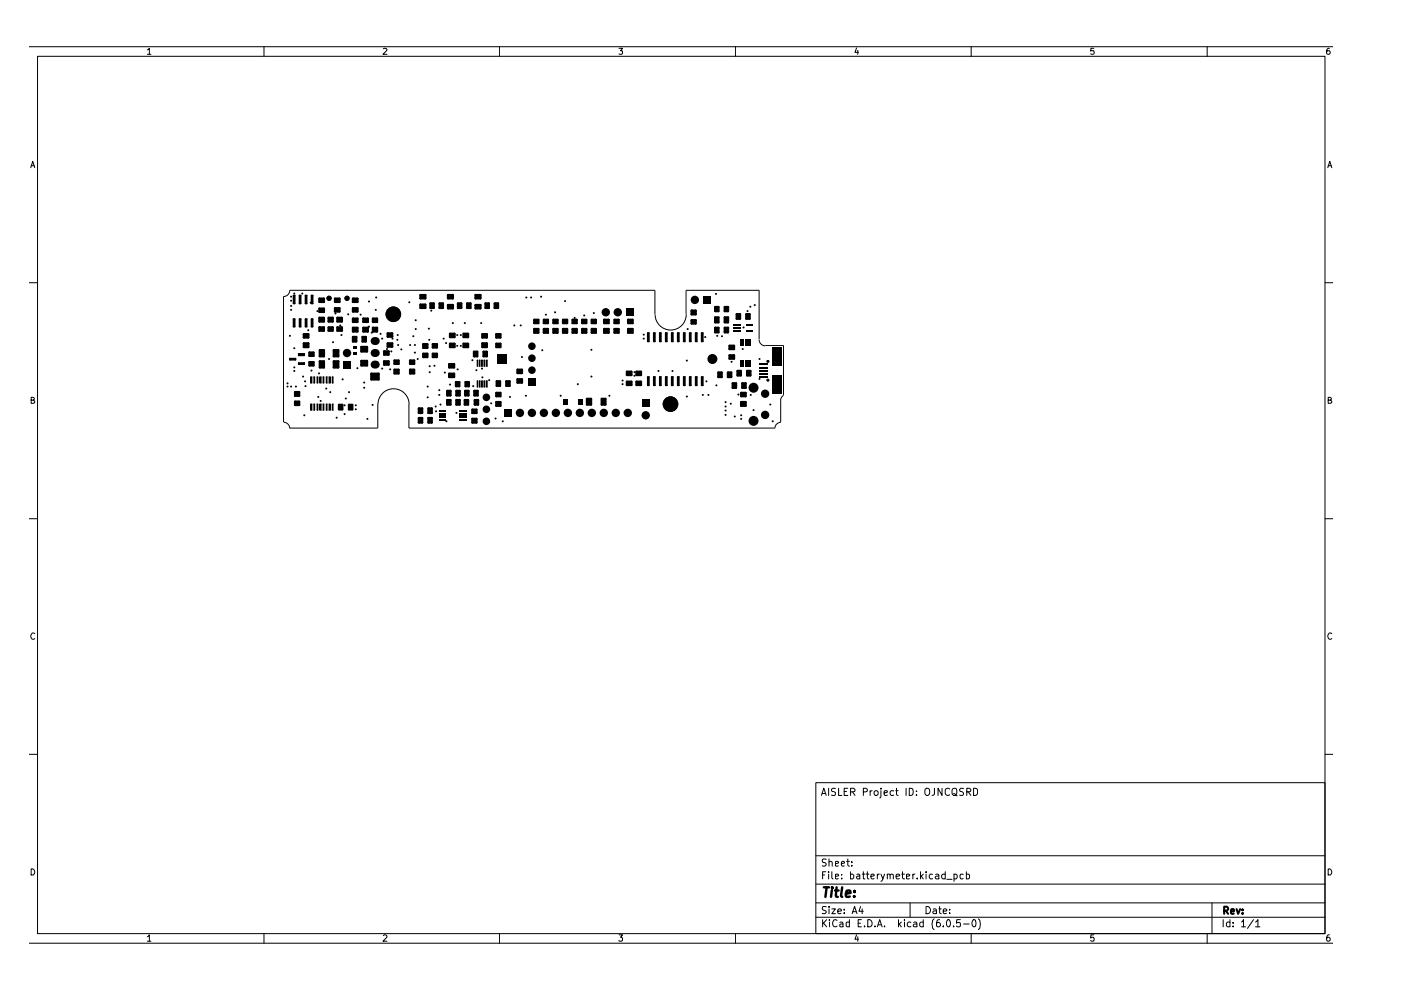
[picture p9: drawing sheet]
<svg xmlns="http://www.w3.org/2000/svg" width="297mm" height="210mm" viewBox="0 0 297 210" stroke-linecap="round" stroke-linejoin="round" font-family="sans-serif">
<g fill="none" stroke="#000" stroke-width=".21">
<path d="M6.3 9.9h276.3M8 11.9h272.9v186.1h-272.9zM31.2 10.6l.5-.4v1.3M31.2 11.5h.8M56 9.9v2M81.3 10.3l.5-.1 .2 .4-.8 .9h.8M105.9 9.9v2M131.2 10.2h.8l-.4 .6h.3v.6h-.7M156 9.9v2M181.6 10.2l-.3 .9h.7M181.9 10.7v.8M205.9 9.9v2"/>
<path d="M231.9 10.2h-.6l-.1 .6h.7a.48 .48 0 0 1 0 .6 .48 .48 0 0 1-.7 0M255.9 9.9v2M281.9 10.2l-.5 .1-.1 1 .2 .2 .4-.1 .1-.4-.1-.2h-.6v.2M6.5 35.6l.4-1.4 .5 1.4M6.6 35.1h.7M281.5 35.6l.4-1.4 .5 1.4M281.6 35.1h.7M6.3 59.9h1.7M280.9 59.9h1.7M60.1 62.8v26.7M61.4 61.6h77.5v5M61.4 61.6a1.27 1.27 0 0 1-1.2 1.3"/>
<path d="M65.9 79.9h.2v1.3h-.2zM66.5 79.9h.2v1.3h-.2zM67.2 79.9h.2v1.3h-.2zM67.8 79.9h.3v1.3h-.3zM68.5 79.9h.2v1.3h-.2zM69.2 79.9h.1v1.3h-.1zM69.8 79.9h.2v1.3h-.2zM70.4 79.9h.2v1.3h-.2zM101.2 76.4l.1 1.2zM101.6 76.4h.2v1.2h-.2zM102.1 76.4h.2v1.2h-.2zM102.6 76.4h.2v1.2h-.2z"/>
<path d="M103.1 76.4h.2v1.2h-.2zM138.9 66.7a3.3 3.3 0 0 0 3.3 3.3 3.3 3.3 0 0 0 3.3-3.3M145.5 66.6v-5h15.5v10.4M160.9 72.1a1.32 1.32 0 0 0 1.3 1.2M162.2 73.2h3.9v10.5M6.6 84.8h.6v-.5l-.6-.1v1.3h.5l.3-.4-.4-.3M60.2 89.5a1.27 1.27 0 0 1 1.2 1.3M65.9 85.7h.2v1.3h-.2zM66.5 85.7h.2v1.3h-.2zM67.2 85.7h.2v1.3h-.2zM67.8 85.7h.3v1.3h-.3zM68.5 85.7h.2v1.3h-.2z"/>
<path d="M69.2 85.7h.1v1.3h-.1zM69.8 85.7h.2v1.3h-.2zM70.4 85.7h.2v1.3h-.2zM80.1 85.7v5.1h-18.7M80.1 85.7a3.3 3.3 0 0 1 3.3-3.3 3.3 3.3 0 0 1 3.3 3.3v5.1h77.6M101.2 80.8l.1 1.2zM101.6 80.8h.2v1.2h-.2zM102.1 80.8h.2v1.2h-.2zM102.6 80.8h.2v1.2h-.2zM103.1 80.8h.2v1.2h-.2zM165.5 84.9v4.6M165.6 89.5a1.27 1.27 0 0 0-1.3 1.3"/>
<path d="M166.1 83.8a1.35 1.35 0 0 0-.6 1.2M281.6 84.8h.6v-.5l-.6-.1v1.3h.5l.3-.4-.4-.3M6.3 110h1.7M280.9 110h1.7M7.4 134.4a.57 .57 0 0 0-.8 0 .57 .57 0 0 0 0 .8l.3 .4 .5-.2M282.4 134.4a.57 .57 0 0 0-.8 0 .57 .57 0 0 0 0 .8l.3 .4 .5-.2M6.3 159.9h1.7M280.9 159.9h1.7M173 165.9h107.9v32.1h-107.9zM174.2 168.7l.5-1.6 .5 1.6M174.3 168.2h.7M175.7 167.1v1.6"/>
<path d="M177.1 167.2a.6 .6 0 0 0-.8 .2l.1 .4 .7 .3v.4a.64 .64 0 0 1-.8 .1M177.8 167.1v1.6h.7M179 167.8h.5M179.7 167.1h-.7v1.6h.7M180.3 167.9l.9-.1 .1-.4-.4-.3h-.6v1.6M180.8 167.9l.5 .8M183 167.9l.8-.1 .1-.4-.3-.3h-.6v1.6M184.5 167.6v1.1M184.9 167.6l-.4 .3M185.3 167.9a.47 .47 0 0 1 .5-.3 .47 .47 0 0 1 .4 .3v.4l-.4 .4-.4-.2zM186.8 167.6v1.3l-.3 .3M186.8 167.1v.2"/>
<path d="M187.5 168.1l.6-.1v-.3l-.5-.1-.1 .2v.8h.6M189.5 167.7l-.5-.1-.3 .3v.4l.3 .4 .5-.1M189.9 167.6h.5M190.1 167.1v1.3l.3 .3M192.1 167.1v1.6M192.8 167.1l.6 .1a.83 .83 0 0 1 .2 .9 .83 .83 0 0 1-.8 .6zM194.3 168.5v.2M194.3 167.7v.1M196.2 167.3l.2-.2a.57 .57 0 0 1 .7 .5l-.1 .8-.2 .3h-.4a1.09 1.09 0 0 1-.2-1.4zM198.1 167.1v1.3l-.5 .3M199.7 167.1v1.6l-.8-1.6v1.6M201.3 167.3l-.3-.2-.5 .2v1.1a.53 .53 0 0 0 .8 .1"/>
<path d="M201.9 167.3l.4-.2 .5 .2 .1 .8-.2 .5a.54 .54 0 0 1-.9-.5zM202.2 168.2l.7 .5M204.3 167.2l-.6-.1-.2 .3 .1 .4 .4 .1 .3 .3-.3 .5-.5-.1M205 167.9l.7-.1 .1-.4-.3-.3h-.5v1.6M205.3 167.9l.5 .8M206.4 167.1h.4l.5 .4v.7l-.5 .5h-.4zM6.3 200h276.3M6.6 184.2a.71 .71 0 0 1 .7 .5 .71 .71 0 0 1-.2 .8h-.5zM31.2 198.6l.5-.4v1.4M31.2 199.6h.8M56 198v2M81.3 198.4l.1-.2h.4l.2 .4-.8 1h.8"/>
<path d="M105.9 198v2M131.2 198.2h.8l-.4 .5 .4 .3-.1 .5-.5 .1-.2-.2M156 198v2M173 194.5h107.9M173 191.4h107.9M173 187.5h107.9M173 181.4h107.9M174.4 195v1.5M174.4 185.5h.4M174.6 195.7l.7 .8M175.1 184.8h-.7v1.6M175.2 192.3h-.8a.61 .61 0 0 0 .1 .6 .61 .61 0 0 0 .6 .2l.1 .4a.6 .6 0 0 1-.9 .1"/>
<path d="M175.2 182.2h-.8a.53 .53 0 0 0 .1 .6 .53 .53 0 0 0 .5 .2l.2 .2-.2 .4h-.7M175.3 195l-.9 .9M175.7 184.8v.2M175.7 185.3v1.1M175.8 192.2v.2M175.8 182.8l.1-.1a.36 .36 0 0 1 .5 .2v.7M175.8 182.1v1.5M175.8 192.7v1M175.9 195v.2M175.9 195.5v1M176.4 192.7h.7l-.7 1h.7M176.4 184.8v1.3l.2 .3"/>
<path d="M177.1 185.8l.7-.1-.2-.4-.5 .1v.9h.6M177.1 183.1l.7-.1-.2-.4-.5 .1v.9h.6M177.5 195.2l-.4-.2a.78 .78 0 0 0-.6 .7 .78 .78 0 0 0 .6 .8l.4-.2M177.6 193.2l.8-.1-.1-.3-.4-.1-.3 .3v.5l.3 .2 .4-.1M178.1 195.6h.5l.1 .9M178.4 183.1l.7-.1-.2-.4-.4 .1-.1 .7 .2 .2h.4M178.5 186.2v.2M178.5 185.4v.1M178.7 195.9l-.6 .1v.4h.6M179 193.5v.2M179 192.8v.2M179.5 182.6h.6"/>
<path d="M179.7 182.1v1.3l.4 .2M180.1 195.6l-.4-.1-.3 .2v.6l.3 .2 .4-.1M180.1 195v1.5M180.3 185.4l.5-.1 .2 .3-.1 .6-.1 .2-.5-.1M180.3 184.8v1.6M180.6 183.5v.1M180.6 182.7v.2M180.7 193.7l.5-1.5 .5 1.5M180.8 193.3h.7M181.6 198.2l-.3 .9h.7M181.7 185.4l.4-.1 .2 .2v.9M181.9 198.6v1"/>
<path d="M181.9 195.7h.6M182.3 185.7l-.7 .2 .2 .5 .5-.1M182.5 192.2l-.4 1h.9M182.6 195h-.7v1.5h.7M182.8 192.7v1M182.8 185.3h.6M183 184.8v1.5l.4 .1M183.3 196.3v.2M183.6 185.3h.6M183.9 184.8v1.3l.3 .3M184 195a.78 .78 0 0 1 .9 .7 .78 .78 0 0 1-.9 .8zM184.7 185.8l.6-.1v-.3l-.4-.1-.2 .2v.8h.6"/>
<path d="M185.5 196.3v.2M186 196.5l.5-1.5 .5 1.5M186 185.3v1.1M186.2 196.1h.7M186.4 185.3l-.4 .3M186.8 185.3l.4 1.1M187.5 196.3v.2M187.5 185.3l-.3 1.1-.4 .5M188.1 185.5l.2-.2 .4 .2v.9M188.1 185.3v1.1M188.7 185.5l.3-.2 .4 .2v.9M190 185.8l.8-.1-.1-.3-.5-.1-.2 .2 .1 .8h.6"/>
<path d="M190.5 195v1.5M190.7 195.9l.4 .6M191.1 195.5l-.6 .6M191.2 185.3h.6M191.3 184.8v1.3l.5 .3M191.8 195v.2M191.8 195.5v1M192.2 185.8l.7-.1-.2-.4-.5 .1v.9h.6M193 191.4v3.1M193.1 195.6h-.6l-.1 .7a.52 .52 0 0 0 .7 .1M193.5 185.3v1.1M193.7 195.6h.6l.1 .9"/>
<path d="M194 185.3l-.5 .3M194.4 195.9h-.5l-.3 .3 .3 .3 .5-.1M194.5 186.2v.2M195.2 184.8v1.6M195.3 185.8l.4 .6M195.7 195.6h-.5l-.2 .7a.52 .52 0 0 0 .7 .1M195.7 195v1.5M195.7 185.3l-.5 .6M196.3 192.2a.78 .78 0 0 1 1 .8 .78 .78 0 0 1-1 .7zM196.3 184.8v.2M196.3 185.3v1.1M197.7 185.4l-.4-.1-.3 .3 .1 .6 .2 .2 .4-.1"/>
<path d="M197.9 192.8h.6v.9M198 194.8a1.74 1.74 0 0 0 0 2.3M198.4 185.4l.4-.1 .3 .2v.9M198.5 193.1h-.5l-.2 .3 .2 .3 .5-.1M199.1 185.7l-.8 .2 .2 .5 .6-.1M199.1 192.7h.5M199.2 192.2v1.3l.4 .2M199.2 195l-.4 .1a1.38 1.38 0 0 0-.2 1.3 .52 .52 0 0 0 .8-.1v-.4l-.3-.3-.5 .1-.1 .2M200 193.2l.7-.1v-.3l-.5-.1-.2 .3v.5l.2 .2 .5-.1M200 196.3v.2M200.4 185.4a.52 .52 0 0 0-.8 .2l.2 .7h.6M200.4 184.8v1.6"/>
<path d="M200.7 186.4h1.1M201 195a.89 .89 0 0 1 .3 1.4l-.1 .1a.88 .88 0 0 1-.2-1.5zM201.3 193.5v.2M201.3 192.8v.2M202.2 196.3v.2M202.3 185.4l.4-.1 .2 .3v.6l-.2 .2-.4-.1M202.3 185.3v1.6M203.6 195h-.7l-.1 .7 .2-.1 .5 .1 .1 .6-.2 .2-.6-.2M204.2 185.4l-.4-.1-.3 .3 .1 .7h.6M204.3 195.9h1.2M204.9 185.4l.4-.1 .3 .3-.1 .7h-.6M204.9 184.8v1.6"/>
<path d="M205.9 198v2M206.4 195a.89 .89 0 0 1 .4 1.4l-.2 .1a.88 .88 0 0 1-.2-1.5zM207.4 194.8a1.74 1.74 0 0 1 0 2.3M231.9 198.2h-.6l-.1 .7 .3-.2 .4 .1v.7l-.4 .1-.3-.2M255.9 198v2M257 191.4v6.6M259.3 195v1.5M260.8 195.6l-.5-.1-.3 .3v.5l.3 .2 .5-.1M260.8 195v1.5M261.5 196.3v.2M261.5 195.6v.1M263.2 195.5l.5-.5v1.5"/>
<path d="M263.2 196.5h.9M265.8 195l-1.3 1.8M266.2 195.5l.5-.5v1.5M266.2 196.5h.9M281.6 184.2a.71 .71 0 0 1 .7 .5 .71 .71 0 0 1-.2 .8h-.5zM281.9 198.2a.58 .58 0 0 0-.6 .6v.7l.5 .1 .2-.3v-.3l-.2-.3h-.3l-.2 .3"/>
</g>
<path d="M259.5 193.1h.6a.47 .47 0 0 0 .3-.4 .47 .47 0 0 0-.3-.5h-.6v1.6M259.9 193.1l.5 .7M261 193.3l.7-.1-.2-.5-.4 .1-.1 .8 .2 .2 .4-.1M262.2 192.7l.3 1.1 .4-1.1M263.4 193.6v.2M263.4 192.8v.2" fill="none" stroke="#000" stroke-width=".42"/>
<g fill="none" stroke="#000" stroke-width=".51">
<path d="M64.4 72.8h1v.8h-1zM64.4 70.9h1v.6h-1zM65.6 76.8h.9v.7h-.9zM65.6 74.8h.9v.6h-.9zM67.7 63.3h1v.7h-1zM67.7 67.4h1v.8h-1zM67.7 69.4h1v.7h-1zM67.7 65.4h1v.7h-1zM67.8 76.6h.9v1.3h-.9zM67.8 74.3h.9v1.2h-.9zM69.7 67.4h.8v.8h-.8zM69.7 69.4h.8v.7h-.8z"/>
<path d="M70.8 76.6h.9v1.3h-.9zM70.8 74.3h.9v1.2h-.9zM71 65.4h1v.6h-1zM71 63.3h1v.7h-1zM71.5 67.4h1v.8h-1zM71.5 69.4h1v.7h-1zM74.8 65.4h1v.6h-1zM74.8 63.3h1v.7h-1zM74.8 67.6h1v.6h-1zM74.8 69.5h1v.8h-1zM74.8 71.5h.7v.9h-.7zM76.6 73.6h1.2v.9h-1.2z"/>
<path d="M76.6 76.5h1.2v1h-1.2zM76.9 71.5h.7v.9h-.7zM77 69.5h1v.8h-1zM77 67.6h1v.6h-1zM78.7 79.2h1.6v1.2h-1.6zM79.1 67.6h.8v.6h-.8zM79.1 69.5h.8v.8h-.8zM81.4 74.5h1v.7h-1zM81.4 76.6h1v.7h-1zM82.2 70.7h.9v.7h-.9zM82.2 72.8h.9v.7h-.9zM83.7 78.4h.8v.8h-.8z"/>
<path d="M83.7 76.5h.8v.6h-.8zM87 76.5h.8v.6h-.8zM87 78.4h.8v.8h-.8zM89.2 62.6h1v.6h-1zM89.2 64.6h1v.7h-1zM89.7 73h.9v.7h-.9zM89.7 75h.9v.7h-.9zM91.3 64.3h.6v1h-.6zM91.8 73h.8v.7h-.8zM91.8 75h.8v.7h-.8zM93.2 64.3h.7v1h-.7zM95 62.6h1v.6h-1z"/>
<path d="M95 64.7h1v.7h-1zM95.2 79.2h1.1v.7h-1.1zM95.2 77.2h1.1v.7h-1.1zM95.4 70.8h1v.7h-1zM95.4 72.9h1v.7h-1zM97.1 64.3h.7v1h-.7zM98.3 70.8h.9v.7h-.9zM98.3 72.9h.9v.7h-.9zM99.1 64.3h.6v1h-.6zM100.5 74.6h.7v.9h-.7zM100.8 64.7h1.1v.7h-1.1zM100.8 62.6h1.1v.6h-1.1z"/>
<path d="M102.3 72.8h.9v.8h-.9zM102.3 70.9h.9v.6h-.9zM102.5 74.6h.7v.9h-.7zM103 64.3h.6v1h-.6zM104.9 64.3h.7v1h-.7zM105.2 72.9h.9v.7h-.9zM105.2 70.9h.9v.6h-.9zM109.7 78.4h1v.7h-1zM113.3 67.8h.8v.7h-.8zM113.3 69.8h.8v.7h-.8zM115.3 67.8h.9v.7h-.9zM115.3 69.8h.9v.7h-.9z"/>
<path d="M117.3 67.8h.9v.7h-.9zM117.3 69.8h.9v.7h-.9zM119.4 67.8h.8v.7h-.8zM119.4 69.8h.8v.7h-.8zM121.4 67.8h.9v.7h-.9zM121.4 69.8h.9v.7h-.9zM123.4 67.8h.9v.7h-.9zM123.4 69.8h.9v.7h-.9zM125.5 67.8h.8v.7h-.8zM125.5 69.8h.8v.7h-.8zM128.1 67.8h.9v.7h-.9zM128.1 69.8h.9v.7h-.9z"/>
<path d="M130.3 67.8h.8v.7h-.8zM130.3 69.8h.8v.7h-.8zM132.9 78.8h1v.7h-1zM133.2 67.8h.9v.7h-.9zM133.2 69.8h.9v.7h-.9zM135 78.8h.9v.7h-.9zM146.6 65.9h.9v.7h-.9zM146.6 67.9h.9v.7h-.9zM151.6 69.5h.7v.9h-.7zM151.6 65.1h.7v.9h-.7zM151.6 67.3h.7v1h-.7zM152.3 79h.7v.9h-.7z"/>
<path d="M153.7 69.5h.6v.9h-.6zM153.7 65.1h.6v.9h-.6zM153.7 67.3h.6v1h-.6zM154.3 79h.7v.9h-.7zM154.7 73.3h.9v.7h-.9zM154.7 75.4h.9v.6h-.9zM156.2 66.6h.7v1h-.7zM156.4 78.7h.7v.9h-.7zM158.2 66.6h.7v1h-.7zM158.4 78.7h.7v.9h-.7zM62.6 85.2h.8v.7h-.8zM62.6 83.1h.8v.8h-.8z"/>
<path d="M71.9 85.9h.7v.9h-.7zM74 85.9h.7v.9h-.7zM88.8 86.6h.7v.9h-.7zM88.8 88.6h.7v1h-.7zM90.8 86.6h.7v.9h-.7zM90.8 88.6h.7v1h-.7zM94.8 84.8h.7v1h-.7zM94.8 82.9h.7v.9h-.7zM96.7 81h.7v.9h-.7zM96.8 84.8h.7v1h-.7zM96.8 82.9h.7v.9h-.7zM98.6 84.8h.6v1h-.6z"/>
<path d="M98.6 82.9h.7v.9h-.7zM98.7 81h.7v.9h-.7zM100.2 86.9h.8v.6h-.8zM100.2 88.8h.8v.8h-.8zM100.6 82.9h.7v.9h-.7zM100.7 84.8h.6v1h-.6zM105.2 83.3h.9v.7h-.9zM105.2 85.3h.9v.7h-.9zM105.3 80.9h.7v.9h-.7zM107.4 80.9h.6v.9h-.6zM109.7 80.4h1v.7h-1zM124.5 84.6h.8v1.2h-.8z"/>
<path d="M127.6 84.6h.8v1.2h-.8zM132.9 80.9h1v.7h-1zM135 80.9h.9v.7h-.9zM155.4 81.3h.6v.9h-.6zM157.1 83.3h1v.7h-1zM157.1 85.3h1v.7h-1zM157.4 81.3h.7v.9h-.7zM174.7 188.1h1.1M175.3 188.1l-.3 2.1M176.4 188.8l-.2 1.4M176.4 188.1v.3M177 188.8h.8"/>
<path d="M177.4 188.1l-.2 1.8 .4 .3M178.6 188.1l-.3 1.8 .3 .3M179.3 189.5l1-.2v-.4h-.8l-.2 1 .3 .3 .6-.1M181.1 190v.2M181.2 188.9v.2"/>
</g>
<g fill="#000">
<path d="M61.5 76h1.2v.3h-1.2zM61.4 71l.3 .2-.1 .2-.3-.2zM61.6 65.5l.3 .2-.1 .2-.3-.2zM61.6 64.7l.3 .2-.1 .1-.3-.1zM61.6 63.6l.3 .2-.1 .1-.3-.1zM61.6 62.7l.3 .2-.1 .2-.3-.2zM62.2 62.7h.3v1.6h-.3zM62.2 67.6h.3v1.7h-.3zM62.3 78.5l.3 .2-.1 .1-.3-.1zM62.3 77.7l.3 .2-.1 .2-.3-.2zM62.3 73.6l.3 .2-.1 .2-.3-.2zM62.3 62l.3 .2-.1 .2-.3-.2z"/>
<path d="M63.3 77h1.2v.2h-1.2zM63.3 75h1.2v.4h-1.2zM63.5 62.7h.3v1.6h-.3zM63.5 67.6h.3v1.7h-.3zM64 62l.3 .2-.1 .2-.3-.2zM64.4 72.8h1v.8h-1zM64.4 70.9h1v.6h-1zM64.2 79.7l.3 .1-.1 .2-.3-.2zM64.8 62.7h.2v1.6h-.2zM64.8 67.6h.2v1.7h-.2zM65.3 69.8l.3 .2-.1 .2-.3-.2zM65.6 76.8h.9v.7h-.9z"/>
<path d="M65.6 74.8h.9v.6h-.9zM66 67.6h.3v1.7h-.3zM66 62.7h.3v1.6h-.3zM65.8 64l.3 .2-.1 .2-.3-.2zM65.9 78.4l.4 .2-.2 .2-.3-.2zM67.2 65.8l.3 .2-.1 .1-.3-.1zM67.7 63.3h1v.7h-1zM67.7 69.4h1v.7h-1zM67.7 67.4h1v.8h-1zM67.7 65.4h1v.7h-1zM67.8 74.3h.9v1.2h-.9zM67.8 76.6h.9v1.3h-.9z"/>
<path d="M67.5 79l.4 .2-.1 .2-.4-.2zM69.7 67.4h.8v.8h-.8zM69.7 69.4h.8v.7h-.8zM69.7 75.9l.3 .2-.1 .2-.3-.2zM70.8 74.3h.9v1.2h-.9zM70.8 76.6h.9v1.3h-.9zM70.5 72.4l.3 .2-.1 .1-.3-.1zM71 65.4h1v.6h-1zM71 63.3h1v.7h-1zM71 66.3l.3 .2-.1 .2-.3-.2zM71.5 69.4h1v.7h-1zM71.5 67.4h1v.8h-1z"/>
<path d="M72 68.8l.3 .2-.1 .2-.3-.2zM72.3 70.8l.3 .2-.1 .2-.3-.2zM72.7 76.5h1.7v1.7h-1.7zM73.7 66.4l.3 .2-.1 .2-.3-.2zM74.8 65.4h1v.6h-1zM74.8 63.3h1v.7h-1zM74.8 71.5h.7v.9h-.7zM74.8 69.5h1v.8h-1zM74.8 67.6h1v.6h-1zM74.9 73.3h.8v.6h-.8zM74.9 74.7h.8v.6h-.8zM75.7 77.9l.3 .2-.1 .2-.3-.2z"/>
<path d="M76.6 76.5h1.2v1h-1.2zM76.6 73.6h1.2v.9h-1.2zM76.4 66.5l.3 .2-.1 .2-.4-.2zM76.9 71.5h.7v.9h-.7zM77 67.6h1v.6h-1zM77 69.5h1v.8h-1zM78.1 63.7l.3 .2-.1 .2-.3-.2zM78.1 69.1l.3 .2-.1 .1-.3-.1zM78.7 70.3l.3 .2-.1 .2-.3-.2zM79.1 69.5h.8v.8h-.8zM79.1 67.6h.8v.6h-.8zM79.6 65.5l.3 .2-.1 .2-.3-.2z"/>
<path d="M79.7 62.9l.3 .2-.1 .2-.4-.2zM80.6 70.6l.3 .2-.1 .2-.3-.2zM80.9 78l.3 .1-.1 .2-.3-.2zM80.9 71.6l.3 .2-.1 .2-.3-.2zM81.4 76.6h1v.7h-1zM81.4 74.5h1v.7h-1zM82.2 72.8h.9v.7h-.9zM82.2 70.7h.9v.7h-.9zM81.9 73.8l.4 .2-.2 .2-.3-.2zM82.6 78.1l.3 .2-.1 .2-.3-.2zM82.9 74.3l.3 .2-.1 .2-.3-.2zM83.1 71.6l.3 .2-.1 .2-.3-.2z"/>
<path d="M83.7 78.4h.8v.8h-.8zM83.7 76.5h.8v.6h-.8zM84.1 71.9l.4 .2-.2 .1-.3-.1zM84.2 70.8l.3 .2-.1 .2-.3-.2zM84.3 73l.3 .2-.1 .1-.3-.1zM85 73.9l.3 .2-.1 .2-.3-.2zM87 78.4h.8v.8h-.8zM87 76.5h.8v.6h-.8zM86.7 63.9l.3 .2-.1 .2-.3-.2zM86.9 73l.3 .2-.1 .1-.4-.1zM87.5 71.1l.3 .2-.1 .2-.3-.2zM87.9 74.6l.3 .2-.1 .1-.3-.1z"/>
<path d="M87.9 73l.3 .2-.1 .1-.3-.1zM88 69.6l.3 .2-.1 .2-.3-.2zM88 67.7l.3 .2-.1 .2-.3-.2zM88.5 75.9l.3 .2-.1 .2-.4-.2zM89.2 62.6h1v.6h-1zM89.2 64.6h1v.7h-1zM89.7 73h.9v.7h-.9zM89.7 75h.9v.7h-.9zM90.8 69.5l.3 .2-.1 .2-.3-.2zM90.9 71.9l.3 .2-.1 .1-.3-.1zM91.3 64.3h.6v1h-.6zM91 78.7l.3 .2-.1 .2-.3-.2z"/>
<path d="M91 77.5l.3 .1-.1 .2-.3-.2zM91.3 65.7l.4 .2-.2 .2-.3-.2zM91.8 73h.8v.7h-.8zM91.8 75h.8v.7h-.8zM92 77.4l.3 .2-.1 .1-.3-.1zM93.2 64.3h.7v1h-.7zM94 71.6l.3 .2-.1 .2-.3-.2zM94.2 78.8l.3 .2-.1 .2-.3-.2zM94.5 72.5l.3 .2-.1 .2-.3-.2zM95 64.7h1v.7h-1zM95 62.6h1v.6h-1zM95.2 79.2h1.1v.7h-1.1z"/>
<path d="M95.2 77.2h1.1v.7h-1.1zM95.4 70.8h1v.7h-1zM95.4 72.9h1v.7h-1zM95.9 68.3l.3 .2-.1 .2-.3-.2zM97.1 64.3h.7v1h-.7zM96.8 73.1l.4 .2-.2 .2-.3-.2zM96.8 70.8l.4 .2-.2 .2-.3-.2zM96.9 78.1l.3 .2-.1 .2-.3-.2zM97.6 73.1l.3 .2-.1 .2-.3-.2zM97.6 70.8l.3 .2-.1 .2-.3-.2zM98.3 70.8h.9v.7h-.9zM98.3 72.9h.9v.7h-.9z"/>
<path d="M98.5 68.3l.3 .2-.1 .2-.4-.2zM99.1 64.3h.6v1h-.6zM100.1 76.2l.3 .2-.1 .2-.4-.2zM100.5 74.6h.7v.9h-.7zM100.8 64.7h1.1v.7h-1.1zM100.8 62.6h1.1v.6h-1.1zM101.2 76.4l.1 1.2zM100.9 78.3l.3 .2-.1 .2-.3-.2zM101.6 76.4h.2v1.2h-.2zM102.1 76.4h.2v1.2h-.2zM101.9 68.3l.3 .2-.1 .2-.3-.2zM102.3 70.9h.9v.6h-.9z"/>
<path d="M102.3 72.8h.9v.8h-.9zM102.1 78l.3 .1-.1 .2-.3-.2zM102.5 74.6h.7v.9h-.7zM102.6 76.4h.2v1.2h-.2zM103 64.3h.6v1h-.6zM103.1 76.4h.2v1.2h-.2zM104.9 64.3h.7v1h-.7zM105.2 70.9h.9v.6h-.9zM105.2 72.9h.9v.7h-.9zM105.3 75.1h2.1v2h-2.1zM108.9 68.8l.4 .2-.1 .2-.4-.2zM109.7 78.4h1v.7h-1z"/>
<path d="M110.3 68.8l.3 .2-.1 .2-.3-.2zM110.6 75.5l.3 .2-.1 .2-.4-.2zM111.5 62.9l.3 .2-.1 .2-.3-.2zM112.5 62.9l.3 .2-.1 .2-.3-.2zM113.3 69.8h.8v.7h-.8zM113.3 67.8h.8v.7h-.8zM114.6 62.7l.3 .2-.1 .2-.3-.2zM114.9 74.1l.3 .2-.1 .1-.3-.1zM115.3 69.8h.9v.7h-.9zM115.3 67.8h.9v.7h-.9zM115.6 66.5l.4 .2-.2 .2-.3-.2zM117.3 69.8h.9v.7h-.9z"/>
<path d="M117.3 67.8h.9v.7h-.9zM117.6 66l.3 .2-.1 .2-.3-.2zM119.4 69.8h.8v.7h-.8zM119.4 67.8h.8v.7h-.8zM119.7 63.7l.3 .1-.1 .2-.3-.2zM121.4 67.8h.9v.7h-.9zM121.4 69.8h.9v.7h-.9zM121.7 67.2l.3 .2-.1 .2-.3-.2zM123.4 67.8h.9v.7h-.9zM123.4 69.8h.9v.7h-.9zM123.8 66.7l.3 .2-.1 .2-.3-.2zM125.5 67.8h.8v.7h-.8z"/>
<path d="M125.5 69.8h.8v.7h-.8zM125.3 79.7l.3 .1-.1 .2-.3-.2zM125.3 74l.3 .2-.1 .2-.3-.2zM125.8 66.2l.3 .2-.1 .2-.3-.2zM128.1 67.8h.9v.7h-.9zM128.1 69.8h.9v.7h-.9zM130.3 69.8h.8v.7h-.8zM130.3 67.8h.8v.7h-.8zM132.7 65.4h1.7v1.7h-1.7zM132.9 78.8h1v.7h-1zM133.2 69.8h.9v.7h-.9zM133.2 67.8h.9v.7h-.9z"/>
<path d="M134.4 78.7l.3 .2-.1 .2-.3-.2zM134.4 79.5l.3 .2-.1 .2-.3-.2zM135 78.8h.9v.7h-.9zM136.4 70.8l.3 .2-.1 .1-.3-.1zM136.4 71.6l.3 .2-.1 .2-.3-.2zM137.3 70.6h.3v1.8h-.3zM138.6 70.6h.3v1.8h-.3zM139.5 78.5l.3 .2-.1 .1-.3-.1zM139.9 70.6h.2v1.8h-.2zM141.1 70.6h.3v1.8h-.3zM142.4 70.6h.3v1.8h-.3zM142.5 78.5l.3 .2-.1 .1-.3-.1z"/>
<path d="M143.7 70.6h.2v1.8h-.2zM144.9 70.6h.3v1.8h-.3zM145.5 76.3l.3 .2-.1 .1-.3-.1zM145.7 69.6l.3 .2-.1 .2-.3-.2zM146.2 70.6h.3v1.8h-.3zM146.6 67.9h.9v.7h-.9zM146.6 65.9h.9v.7h-.9zM147.5 70.6h.2v1.8h-.2zM148.8 70.6h.2v1.8h-.2zM149 62.7h1.7v1.7h-1.7zM149.4 71.3l.3 .2-.1 .1-.3-.1zM151.6 65.1h.7v.9h-.7z"/>
<path d="M151.6 69.5h.7v.9h-.7zM151.6 67.3h.7v1h-.7zM151.7 62.1l.3 .2-.1 .2-.3-.2zM152 71l.3 .2-.1 .2-.4-.2zM152.3 79h.7v.9h-.7zM153 71.1l.3 .2-.1 .2-.3-.2zM153.7 65.1h.6v.9h-.6zM153.7 69.5h.6v.9h-.6zM153.7 67.3h.6v1h-.6zM154.3 79h.7v.9h-.7zM154.7 75.4h.9v.6h-.9zM154.7 73.3h.9v.7h-.9z"/>
<path d="M155 76.5l.3 .2-.1 .2-.3-.2zM155.4 69.3h1.6v.5h-1.6zM155.4 70h1.6v.4h-1.6zM155.4 68.7h1.6v.4h-1.6zM156.2 66.6h.7v1h-.7zM156.4 78.7h.7v.9h-.7zM156.9 71.9h.3v1.4h-.3zM156.9 76.3h.3v1.4h-.3zM157.4 71.9h.3v1.4h-.3zM157.4 76.3h.3v1.4h-.3zM157.4 73.8l.3 .2-.1 .2-.3-.2zM157.5 69.2l.4 .2-.1 .2-.4-.2z"/>
<path d="M157.9 71.9h.3v1.4h-.3zM157.9 76.3h.3v1.4h-.3zM158.2 70h1.4v.4h-1.4zM158.2 68.7h1.4v.4h-1.4zM158.2 66.6h.7v1h-.7zM158.4 71.9h.3v1.4h-.3zM158.4 76.3h.3v1.4h-.3zM158.4 78.7h.7v.9h-.7zM158.4 65.8l.3 .2-.1 .1-.3-.1zM158.9 71.9h.3v1.4h-.3zM158.9 76.3h.3v1.4h-.3zM159 64.8l.3 .2-.1 .2-.3-.2z"/>
<path d="M159.9 64.5l.3 .2-.1 .2-.3-.2zM161 78.4h1.8v.3h-1.8zM161 77.7h1.8v.4h-1.8zM161 77h1.8v.5h-1.8zM161 79h1.8v.4h-1.8zM160.9 75.9l.3 .2-.1 .2-.3-.2zM162.6 76.4h.4v.4h-.4zM163.7 73.6h2.1v4h-2.1zM60.9 81.8l.3 .2-.1 .1-.4-.1zM60.9 81.1l.3 .2-.1 .2-.4-.2zM61.6 81.8l.3 .2-.1 .1-.3-.1zM62.6 85.2h.8v.7h-.8z"/>
<path d="M62.6 83.1h.8v.8h-.8zM62.6 81.8l.3 .2-.1 .1-.3-.1zM64.4 87.9l.3 .2-.1 .1-.3-.1zM64.6 80.7l.3 .2-.1 .1-.3-.1zM64.7 81.7l.3 .2-.1 .2-.3-.2zM65.9 79.9h.2v1.3h-.2zM65.9 85.7h.2v1.3h-.2zM66.5 79.9h.2v1.3h-.2zM66.5 85.7h.2v1.3h-.2zM67.2 79.9h.2v1.3h-.2zM67.2 85.7h.2v1.3h-.2zM67.4 84l.3 .2-.1 .1-.3-.1z"/>
<path d="M67.8 79.9h.3v1.3h-.3zM67.8 85.7h.3v1.3h-.3zM67.9 84.8l.3 .2-.1 .2-.3-.2zM68.5 79.9h.2v1.3h-.2zM68.5 85.7h.2v1.3h-.2zM69.2 85.7h.1v1.3h-.1zM69.2 79.9h.1v1.3h-.1zM69.1 82.2l.3 .2-.1 .2-.3-.2zM69.8 79.9h.2v1.3h-.2zM69.8 85.7h.2v1.3h-.2zM69.9 83l.3 .1-.1 .2-.3-.2zM70.4 79.9h.2v1.3h-.2z"/>
<path d="M70.4 85.7h.2v1.3h-.2zM71.3 88.4l.3 .2-.1 .1-.3-.1zM71.9 85.9h.7v.9h-.7zM72.5 80.2l.4 .2-.2 .2-.3-.2zM73 85.7l.3 .2-.1 .2-.3-.2zM73 87.6l.3 .2-.1 .2-.3-.2zM73.2 84.3l.3 .2-.1 .2-.3-.2zM74 85.9h.7v.9h-.7zM73.9 83l.3 .1-.1 .2-.3-.2zM75.3 86.6l.3 .2-.1 .2-.3-.2zM75.3 85.7l.3 .2-.1 .2-.3-.2zM77.1 80.9l.3 .2-.1 .2-.3-.2z"/>
<path d="M77.1 82l.3 .2-.1 .2-.3-.2zM77.8 88.6l.3 .2-.1 .2-.3-.2zM78.7 79.2h1.6v1.2h-1.6zM78.9 85.7l.3 .2-.1 .1-.3-.1zM88.8 86.6h.7v.9h-.7zM88.8 88.6h.7v1h-.7zM90.8 86.6h.7v.9h-.7zM90.8 88.6h.7v1h-.7zM90.6 84.1l.3 .1-.1 .2-.3-.2zM90.6 81.8l.3 .2-.1 .1-.3-.1zM92.3 86l.3 .2-.1 .2-.3-.2zM92.4 87l.3 .2-.1 .2-.4-.2z"/>
<path d="M93.1 86.9h1.5v.4h-1.5zM93.1 87.5h1.5v.5h-1.5zM93.1 88.1h1.5v.5h-1.5zM93.1 88.8h1.5v.4h-1.5zM93 82.5l.3 .2-.1 .2-.3-.2zM93 83.5l.3 .2-.1 .2-.3-.2zM93.3 85.6l.3 .2-.1 .2-.3-.2zM94.8 82.9h.7v.9h-.7zM94.8 84.8h.7v1h-.7zM94.6 89.1l.3 .2-.1 .2-.4-.2zM95.3 81.3l.3 .2-.1 .2-.3-.2zM96.7 81h.7v.9h-.7z"/>
<path d="M96.8 82.9h.7v.9h-.7zM96.8 84.8h.7v1h-.7zM96.7 87.4l.3 .1-.1 .2-.3-.2zM97.5 88.8h1.5v.4h-1.5zM97.5 88.1h1.5v.5h-1.5zM97.5 87.5h1.5v.5h-1.5zM97.5 86.9h1.5v.4h-1.5zM98.6 84.8h.6v1h-.6zM98.6 82.9h.7v.9h-.7zM98.7 81h.7v.9h-.7zM100.2 86.9h.8v.6h-.8zM100.2 88.8h.8v.8h-.8z"/>
<path d="M100.2 81.7l.3 .2-.1 .2-.3-.2zM100.6 82.9h.7v.9h-.7zM100.7 84.8h.6v1h-.6zM101.2 80.8l.1 1.2zM101.6 80.8h.2v1.2h-.2zM102.1 80.8h.2v1.2h-.2zM102.2 79.8l.3 .2-.1 .2-.3-.2zM102.6 80.8h.2v1.2h-.2zM103.1 80.8h.2v1.2h-.2zM103.6 80.4l.3 .2-.1 .2-.3-.2zM104 85.3l.4 .2-.2 .2-.3-.2zM105.2 83.3h.9v.7h-.9z"/>
<path d="M105.2 85.3h.9v.7h-.9zM105 88.5l.3 .2-.1 .2-.3-.2zM105.3 80.9h.7v.9h-.7zM106.5 89.1l.3 .2-.1 .2-.3-.2zM106.8 86.7h1.7v1.7h-1.7zM107.4 80.9h.6v.9h-.6zM108 84l.3 .2-.1 .1-.3-.1zM109.7 80.4h1v.7h-1zM111.4 83.7l.3 .2-.1 .2-.3-.2zM112 80.3h1.6v1.6h-1.6zM118.8 83.7l.3 .2-.1 .2-.3-.2zM119.4 84.6h.9v1.2h-.9z"/>
<path d="M122.7 84.6h.9v1.2h-.9zM122.4 81.3l.3 .1-.1 .2-.3-.2zM124.5 84.6h.8v1.2h-.8zM127.6 84.6h.8v1.2h-.8zM129.1 83.7l.3 .2-.1 .2-.3-.2zM131.9 81.3l.3 .1-.1 .2-.3-.2zM131.9 80.5l.3 .2-.1 .2-.3-.2zM132.9 80.9h1v.7h-1zM135 80.9h.9v.7h-.9zM136.1 84.7h1.7v1.7h-1.7zM137.3 79.9h.3v1.8h-.3zM138.6 79.9h.3v1.8h-.3z"/>
<path d="M139.9 79.9h.2v1.8h-.2zM141.1 79.9h.3v1.8h-.3zM142.4 79.9h.3v1.8h-.3zM143.7 79.9h.2v1.8h-.2zM144.9 79.9h.3v1.8h-.3zM145.5 83.9l.3 .2-.1 .2-.3-.2zM146.2 79.9h.3v1.8h-.3zM147.5 79.9h.2v1.8h-.2zM148.8 79.9h.2v1.8h-.2zM148.9 83.5l.3 .2-.1 .2-.3-.2zM149.7 80.7l.3 .2-.1 .1-.3-.1zM150.1 83.5l.3 .2-.1 .2-.3-.2z"/>
<path d="M151.8 81.5l.3 .2-.1 .2-.3-.2zM153.7 85.1l.4 .2-.2 .1-.3-.1zM153.7 86l.4 .2-.2 .2-.3-.2zM153.7 87.8l.4 .2-.2 .2-.3-.2zM153.7 86.8l.4 .2-.2 .2-.3-.2zM154.8 85.4l.4 .2-.2 .2-.3-.2zM155.4 81.3h.6v.9h-.6zM155.7 88.1l.3 .2-.1 .2-.3-.2zM156.4 83.5l.4 .2-.1 .1-.4-.1zM157.1 85.3h1v.7h-1zM157.1 83.3h1v.7h-1zM157 87.9l.4 .2-.2 .1-.3-.1z"/>
<path d="M157 88.6l.4 .2-.2 .2-.3-.2zM157.4 81.3h.7v.9h-.7zM159.1 83.5l.3 .2-.1 .2-.3-.2zM159.7 86.8l.3 .2-.1 .1-.3-.1zM161 79.7h1.8v.4h-1.8zM160.9 80.2l.3 .1-.1 .2-.3-.2zM162.6 80.4h.4v.4h-.4zM163.2 85.6l.3 .2-.1 .2-.3-.2zM163.7 79.6h2.1v4h-2.1zM163.7 89.1l.3 .2-.1 .2-.3-.2z"/>
<circle cx="69.8" cy="63.2" r=".55"/>
<circle cx="73.6" cy="74.8" r=".89"/>
<circle cx="73.6" cy="77.4" r=".55"/>
<circle cx="73.6" cy="74.8" r=".55"/>
<circle cx="73.6" cy="63.2" r=".55"/>
<circle cx="79.5" cy="74.8" r=".55"/>
<circle cx="79.5" cy="79.8" r=".55"/>
<circle cx="79.5" cy="72.3" r=".55"/>
<circle cx="79.5" cy="77.3" r=".55"/>
<circle cx="83.4" cy="66.6" r="1.65"/>
<circle cx="106.3" cy="76.1" r=".55"/>
<circle cx="112.8" cy="75.9" r=".47"/>
<circle cx="112.8" cy="78.5" r=".47"/>
<circle cx="112.8" cy="73.4" r=".47"/>
<circle cx="112.8" cy="78.5" r=".8"/>
<circle cx="112.8" cy="73.4" r=".8"/>
<circle cx="112.8" cy="75.9" r=".8"/>
<circle cx="128.4" cy="66.2" r=".89"/>
<circle cx="128.4" cy="66.2" r=".55"/>
<circle cx="131" cy="66.2" r=".89"/>
<circle cx="131" cy="66.2" r=".55"/>
<circle cx="133.5" cy="66.2" r=".55"/>
<circle cx="147.3" cy="63.6" r=".89"/>
<circle cx="147.3" cy="63.6" r=".55"/>
<circle cx="149.9" cy="63.6" r=".55"/>
<circle cx="151" cy="76.1" r="1.06"/>
<circle cx="151" cy="76.1" r=".55"/>
<circle cx="103.1" cy="86.8" r=".47"/>
<circle cx="103.1" cy="84.2" r=".47"/>
<circle cx="103.1" cy="89.3" r=".47"/>
<circle cx="103.1" cy="89.3" r=".8"/>
<circle cx="103.1" cy="84.2" r=".8"/>
<circle cx="103.1" cy="86.8" r=".8"/>
<circle cx="107.7" cy="87.5" r=".55"/>
<circle cx="110.2" cy="87.5" r=".89"/>
<circle cx="110.2" cy="87.5" r=".55"/>
<circle cx="112.8" cy="87.5" r=".89"/>
<circle cx="112.8" cy="81" r=".47"/>
<circle cx="112.8" cy="87.5" r=".55"/>
<circle cx="115.3" cy="87.5" r=".89"/>
<circle cx="115.3" cy="87.5" r=".55"/>
<circle cx="117.9" cy="87.5" r=".89"/>
<circle cx="117.9" cy="87.5" r=".55"/>
<circle cx="120.4" cy="87.5" r=".89"/>
<circle cx="120.4" cy="87.5" r=".55"/>
<circle cx="122.9" cy="87.5" r=".89"/>
<circle cx="122.9" cy="87.5" r=".55"/>
<circle cx="125.5" cy="87.5" r=".89"/>
<circle cx="125.5" cy="87.5" r=".55"/>
<circle cx="128" cy="87.5" r=".89"/>
<circle cx="128" cy="87.5" r=".55"/>
<circle cx="130.6" cy="87.5" r=".89"/>
<circle cx="130.6" cy="87.5" r=".55"/>
<circle cx="133.1" cy="87.5" r=".89"/>
<circle cx="133.1" cy="87.5" r=".55"/>
<circle cx="136.9" cy="88.1" r=".89"/>
<circle cx="136.9" cy="88.1" r=".55"/>
<circle cx="136.9" cy="85.5" r=".55"/>
<circle cx="142.2" cy="85.7" r="1.65"/>
<circle cx="159.8" cy="82.2" r="1.06"/>
<circle cx="159.8" cy="89.2" r="1.06"/>
<circle cx="159.8" cy="89.2" r=".72"/>
<circle cx="159.8" cy="82.2" r=".72"/>
<circle cx="162.2" cy="88" r=".89"/>
<circle cx="162.2" cy="83.5" r=".89"/>
<circle cx="162.2" cy="88" r=".55"/>
<circle cx="162.2" cy="83.5" r=".55"/>
</g>
<g fill="none" stroke="#000" stroke-width=".34">
<path d="M61.5 76h1.2v.3h-1.2zM62.2 67.6h.3v1.7h-.3zM62.2 62.7h.3v1.6h-.3zM63.3 77h1.2v.2h-1.2zM63.3 75h1.2v.4h-1.2zM63.5 67.6h.3v1.7h-.3zM63.5 62.7h.3v1.6h-.3zM64.8 67.6h.2v1.7h-.2zM64.8 62.7h.2v1.6h-.2zM66 62.7h.3v1.6h-.3zM66 67.6h.3v1.7h-.3zM137.3 70.6h.3v1.8h-.3z"/>
<path d="M137.3 79.9h.3v1.8h-.3zM138.6 70.6h.3v1.8h-.3zM138.6 79.9h.3v1.8h-.3zM139.9 70.6h.2v1.8h-.2zM139.9 79.9h.2v1.8h-.2zM141.1 70.6h.3v1.8h-.3zM141.1 79.9h.3v1.8h-.3zM142.4 70.6h.3v1.8h-.3zM142.4 79.9h.3v1.8h-.3zM143.7 70.6h.2v1.8h-.2zM143.7 79.9h.2v1.8h-.2zM144.9 70.6h.3v1.8h-.3z"/>
<path d="M144.9 79.9h.3v1.8h-.3zM146.2 70.6h.3v1.8h-.3zM146.2 79.9h.3v1.8h-.3zM147.5 70.6h.2v1.8h-.2zM147.5 79.9h.2v1.8h-.2zM148.8 70.6h.2v1.8h-.2zM148.8 79.9h.2v1.8h-.2z"/>
</g>
<path d="M79.4 77.3h.3M79.4 74.8h.3M79.4 72.3h.3" fill="none" stroke="#000" stroke-width="1.7"/>
</svg>
